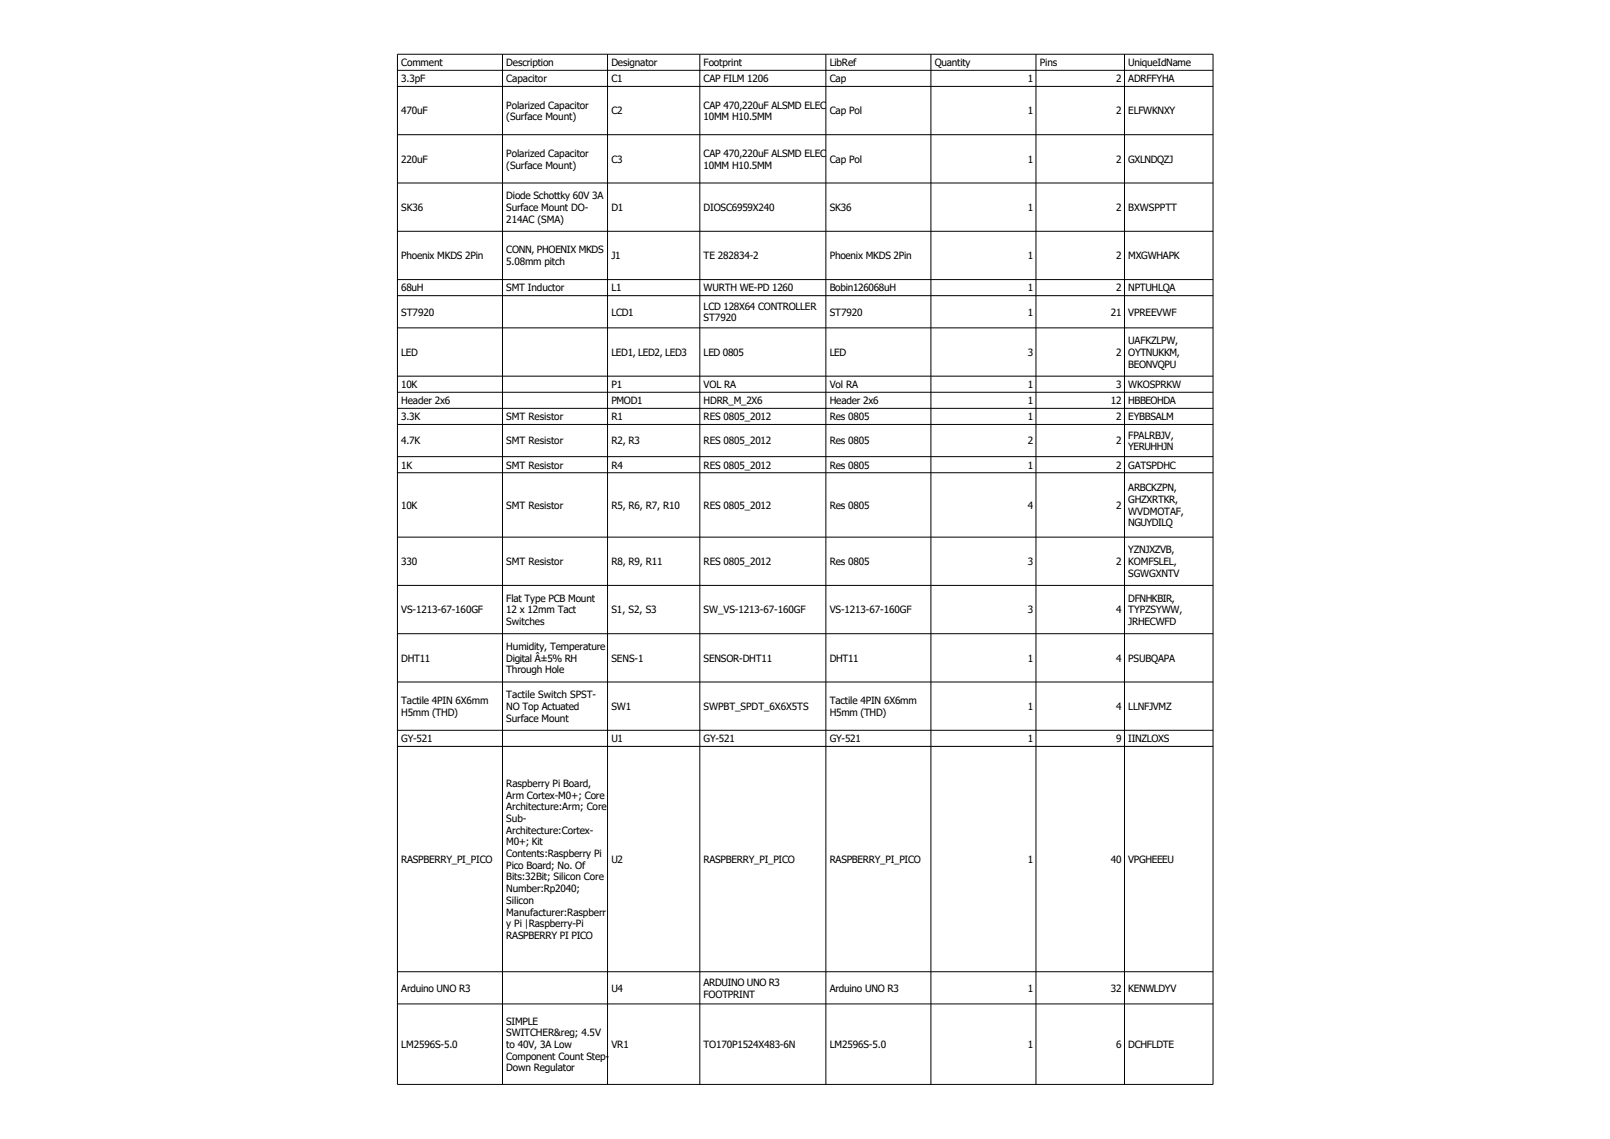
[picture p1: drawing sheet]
<svg xmlns="http://www.w3.org/2000/svg" width="297mm" height="210mm" viewBox="0 0 297 210" stroke-linecap="round" stroke-linejoin="round" font-family="sans-serif">
<defs><g id="words">
<g font-size="1.8">
<text x="74" y="12.2">Comment</text>
<text x="74" y="15.2">3.3pF</text>
<text x="93.4" y="12.2">Description</text>
<text x="93.4" y="15.2">Capacitor</text>
<text x="112.8" y="12.2">Designator</text>
<text x="112.8" y="15.2">C1</text>
<text x="129.8" y="12.2">Footprint</text>
<text x="129.8" y="15.2">CAP FILM 1206</text>
<text x="153" y="12.2">LibRef</text>
<text x="153" y="15.2">Cap</text>
<text x="172.4" y="12.2">Quantity</text>
<text x="189.5" y="15.2">1</text>
<text x="191.8" y="12.2">Pins</text>
<text x="205.9" y="15.2">2</text>
<text x="208.1" y="12.2">UniqueIdName</text>
<text x="208.1" y="15.2">ADRFFYHA</text>
<text x="74" y="21.1">470uF</text>
<text x="93.4" y="20">Polarized Capacitor</text>
<text x="93.4" y="22.2">(Surface Mount)</text>
<text x="112.8" y="21.1">C2</text>
<text x="129.8" y="20">CAP 470,220uF ALSMD ELEC</text>
<text x="129.8" y="22.2">10MM H10.5MM</text>
<text x="153" y="21.1">Cap Pol</text>
<text x="189.5" y="21.1">1</text>
<text x="205.9" y="21.1">2</text>
<text x="208.1" y="21.1">ELFWKNXY</text>
<text x="93.4" y="28.9">Polarized Capacitor</text>
<text x="129.8" y="28.9">CAP 470,220uF ALSMD ELEC</text>
<text x="74" y="30">220uF</text>
<text x="93.4" y="31.1">(Surface Mount)</text>
<text x="112.8" y="30">C3</text>
<text x="129.8" y="31.1">10MM H10.5MM</text>
<text x="153" y="30">Cap Pol</text>
<text x="189.5" y="30">1</text>
<text x="205.9" y="30">2</text>
<text x="208.1" y="30">GXLNDQZJ</text>
<text x="74" y="38.9">SK36</text>
<text x="93.4" y="36.8">Diode Schottky 60V 3A</text>
<text x="93.4" y="38.9">Surface Mount DO-</text>
<text x="93.4" y="41.1">214AC (SMA)</text>
<text x="112.8" y="38.9">D1</text>
<text x="129.8" y="38.9">DIOSC6959X240</text>
<text x="153" y="38.9">SK36</text>
<text x="189.5" y="38.9">1</text>
<text x="205.9" y="38.9">2</text>
<text x="208.1" y="38.9">BXWSPPTT</text>
<text x="74" y="47.8">Phoenix MKDS 2Pin</text>
<text x="93.4" y="46.7">CONN, PHOENIX MKDS</text>
<text x="112.8" y="47.8">J1</text>
<text x="129.8" y="47.8">TE 282834-2</text>
<text x="153" y="47.8">Phoenix MKDS 2Pin</text>
<text x="189.5" y="47.8">1</text>
<text x="205.9" y="47.8">2</text>
<text x="208.1" y="47.8">MXGWHAPK</text>
<text x="74" y="53.8">68uH</text>
<text x="93.4" y="48.9">5.08mm pitch</text>
<text x="93.4" y="53.8">SMT Inductor</text>
<text x="112.8" y="53.8">L1</text>
<text x="129.8" y="53.8">WURTH WE-PD 1260</text>
<text x="153" y="53.8">Bobin126068uH</text>
<text x="189.5" y="53.8">1</text>
<text x="205.9" y="53.8">2</text>
<text x="208.1" y="53.8">NPTUHLQA</text>
<text x="74" y="58.2">ST7920</text>
<text x="112.8" y="58.2">LCD1</text>
<text x="129.8" y="57.1">LCD 128X64 CONTROLLER</text>
<text x="129.8" y="59.3">ST7920</text>
<text x="153" y="58.2">ST7920</text>
<text x="189.5" y="58.2">1</text>
<text x="204.9" y="58.2">21</text>
<text x="208.1" y="58.2">VPREEVWF</text>
<text x="74" y="65.6">LED</text>
<text x="112.8" y="65.6">LED1, LED2, LED3</text>
<text x="129.8" y="65.6">LED 0805</text>
<text x="153" y="65.6">LED</text>
<text x="189.5" y="65.6">3</text>
<text x="205.9" y="65.6">2</text>
<text x="208.1" y="63.5">UAFKZLPW,</text>
<text x="208.1" y="65.6">OYTNUKKM,</text>
<text x="74" y="71.6">10K</text>
<text x="112.8" y="71.6">P1</text>
<text x="129.8" y="71.6">VOL RA</text>
<text x="153" y="71.6">Vol RA</text>
<text x="189.5" y="71.6">1</text>
<text x="205.9" y="71.6">3</text>
<text x="208.1" y="67.8">BEONVQPU</text>
<text x="208.1" y="71.6">WKOSPRKW</text>
<text x="74" y="74.5">Header 2x6</text>
<text x="74" y="77.5">3.3K</text>
<text x="93.4" y="77.5">SMT Resistor</text>
<text x="112.8" y="74.5">PMOD1</text>
<text x="112.8" y="77.5">R1</text>
<text x="129.8" y="74.5">HDRR_M_2X6</text>
<text x="129.8" y="77.5">RES 0805_2012</text>
<text x="153" y="74.5">Header 2x6</text>
<text x="153" y="77.5">Res 0805</text>
<text x="189.5" y="74.5">1</text>
<text x="189.5" y="77.5">1</text>
<text x="204.9" y="74.5">12</text>
<text x="205.9" y="77.5">2</text>
<text x="208.1" y="74.5">HBBEOHDA</text>
<text x="208.1" y="77.5">EYBBSALM</text>
<text x="74" y="82">4.7K</text>
<text x="93.4" y="82">SMT Resistor</text>
<text x="112.8" y="82">R2, R3</text>
<text x="129.8" y="82">RES 0805_2012</text>
<text x="153" y="82">Res 0805</text>
<text x="189.5" y="82">2</text>
<text x="205.9" y="82">2</text>
<text x="208.1" y="80.9">FPALRBJV,</text>
<text x="208.1" y="83">YERUHHJN</text>
<text x="74" y="86.4">1K</text>
<text x="93.4" y="86.4">SMT Resistor</text>
<text x="112.8" y="86.4">R4</text>
<text x="129.8" y="86.4">RES 0805_2012</text>
<text x="153" y="86.4">Res 0805</text>
<text x="189.5" y="86.4">1</text>
<text x="205.9" y="86.4">2</text>
<text x="208.1" y="86.4">GATSPDHC</text>
<text x="74" y="93.8">10K</text>
<text x="93.4" y="93.8">SMT Resistor</text>
<text x="112.8" y="93.8">R5, R6, R7, R10</text>
<text x="129.8" y="93.8">RES 0805_2012</text>
<text x="153" y="93.8">Res 0805</text>
<text x="189.5" y="93.8">4</text>
<text x="205.9" y="93.8">2</text>
<text x="208.1" y="90.6">ARBCKZPN,</text>
<text x="208.1" y="92.8">GHZXRTKR,</text>
<text x="208.1" y="94.9">WVDMOTAF,</text>
<text x="208.1" y="97.1">NGUYDILQ</text>
<text x="74" y="104.2">330</text>
<text x="93.4" y="104.2">SMT Resistor</text>
<text x="112.8" y="104.2">R8, R9, R11</text>
<text x="129.8" y="104.2">RES 0805_2012</text>
<text x="153" y="104.2">Res 0805</text>
<text x="189.5" y="104.2">3</text>
<text x="205.9" y="104.2">2</text>
<text x="208.1" y="102.1">YZNJXZVB,</text>
<text x="208.1" y="104.2">KOMFSLEL,</text>
<text x="208.1" y="106.4">SGWGXNTV</text>
<text x="74" y="113.1">VS-1213-67-160GF</text>
<text x="93.4" y="111">Flat Type PCB Mount</text>
<text x="93.4" y="113.1">12 x 12mm Tact</text>
<text x="112.8" y="113.1">S1, S2, S3</text>
<text x="129.8" y="113.1">SW_VS-1213-67-160GF</text>
<text x="153" y="113.1">VS-1213-67-160GF</text>
<text x="189.5" y="113.1">3</text>
<text x="205.9" y="113.1">4</text>
<text x="208.1" y="111">DFNHKBIR,</text>
<text x="208.1" y="113.1">TYPZSYWW,</text>
<text x="93.4" y="115.3">Switches</text>
<text x="93.4" y="119.9">Humidity, Temperature</text>
<text x="208.1" y="115.3">JRHECWFD</text>
<text x="74" y="122">DHT11</text>
<text x="93.4" y="122">Digital Â±5% RH</text>
<text x="93.4" y="124.2">Through Hole</text>
<text x="112.8" y="122">SENS-1</text>
<text x="129.8" y="122">SENSOR-DHT11</text>
<text x="153" y="122">DHT11</text>
<text x="189.5" y="122">1</text>
<text x="205.9" y="122">4</text>
<text x="208.1" y="122">PSUBQAPA</text>
<text x="74" y="129.9">Tactile 4PIN 6X6mm</text>
<text x="93.4" y="128.8">Tactile Switch SPST-</text>
<text x="93.4" y="130.9">NO Top Actuated</text>
<text x="112.8" y="130.9">SW1</text>
<text x="129.8" y="130.9">SWPBT_SPDT_6X6X5TS</text>
<text x="153" y="129.9">Tactile 4PIN 6X6mm</text>
<text x="189.5" y="130.9">1</text>
<text x="205.9" y="130.9">4</text>
<text x="208.1" y="130.9">LLNFJVMZ</text>
<text x="74" y="132">H5mm (THD)</text>
<text x="74" y="136.9">GY-521</text>
<text x="93.4" y="133.1">Surface Mount</text>
<text x="112.8" y="136.9">U1</text>
<text x="129.8" y="136.9">GY-521</text>
<text x="153" y="132">H5mm (THD)</text>
<text x="153" y="136.9">GY-521</text>
<text x="189.5" y="136.9">1</text>
<text x="205.9" y="136.9">9</text>
<text x="208.1" y="136.9">IINZLOXS</text>
<text x="93.4" y="145.1">Raspberry Pi Board,</text>
<text x="93.4" y="147.3">Arm Cortex-M0+; Core</text>
<text x="93.4" y="149.4">Architecture:Arm; Core</text>
<text x="93.4" y="151.6">Sub-</text>
<text x="93.4" y="153.7">Architecture:Cortex-</text>
<text x="93.4" y="155.9">M0+; Kit</text>
<text x="74" y="159.1">RASPBERRY_PI_PICO</text>
<text x="93.4" y="158.1">Contents:Raspberry Pi</text>
<text x="93.4" y="160.2">Pico Board; No. Of</text>
<text x="112.8" y="159.1">U2</text>
<text x="129.8" y="159.1">RASPBERRY_PI_PICO</text>
<text x="153" y="159.1">RASPBERRY_PI_PICO</text>
<text x="189.5" y="159.1">1</text>
<text x="204.9" y="159.1">40</text>
<text x="208.1" y="159.1">VPGHEEEU</text>
<text x="93.4" y="162.4">Bits:32Bit; Silicon Core</text>
<text x="93.4" y="164.5">Number:Rp2040;</text>
<text x="93.4" y="166.7">Silicon</text>
<text x="93.4" y="168.9">Manufacturer:Raspberr</text>
<text x="93.4" y="171">y Pi |Raspberry-Pi</text>
<text x="93.4" y="173.2">RASPBERRY PI PICO</text>
<text x="74" y="182.9">Arduino UNO R3</text>
<text x="112.8" y="182.9">U4</text>
<text x="129.8" y="181.8">ARDUINO UNO R3</text>
<text x="129.8" y="184">FOOTPRINT</text>
<text x="153" y="182.9">Arduino UNO R3</text>
<text x="189.5" y="182.9">1</text>
<text x="204.9" y="182.9">32</text>
<text x="208.1" y="182.9">KENWLDYV</text>
<text x="93.4" y="189">SIMPLE</text>
<text x="93.4" y="191.1">SWITCHER&amp;reg; 4.5V</text>
<text x="74" y="193.3">LM2596S-5.0</text>
<text x="93.4" y="193.3">to 40V, 3A Low</text>
<text x="93.4" y="195.4">Component Count Step-</text>
<text x="93.4" y="197.6">Down Regulator</text>
<text x="112.8" y="193.3">VR1</text>
<text x="129.8" y="193.3">TO170P1524X483-6N</text>
<text x="153" y="193.3">LM2596S-5.0</text>
<text x="189.5" y="193.3">1</text>
<text x="205.9" y="193.3">6</text>
<text x="208.1" y="193.3">DCHFLDTE</text>
</g>
</g></defs>
<g fill="none" stroke="#000" stroke-width=".18">
<path d="M73.3 10h150.4v190h-150.4zM73.3 13h150.4M73.3 15.9h150.4M92.7 10v190M112 10v190M129.1 10v190M152.3 10v190M171.7 10v190M191.1 10v190M207.4 10v190M73.3 24.8h150.4M73.3 33.7h150.4"/>
<path d="M73.3 42.7h150.4M73.3 51.6h150.4M73.3 54.5h150.4M73.3 60.5h150.4M73.3 69.4h150.4M73.3 72.3h150.4M73.3 75.3h150.4M73.3 78.3h150.4M73.3 84.2h150.4M73.3 87.2h150.4M73.3 99.1h150.4M73.3 108h150.4"/>
<path d="M73.3 116.9h150.4M73.3 125.8h150.4M73.3 134.7h150.4M73.3 137.7h150.4M73.3 179.2h150.4M73.3 185.1h150.4"/>
</g>
<use href="#words"/>
</svg>
